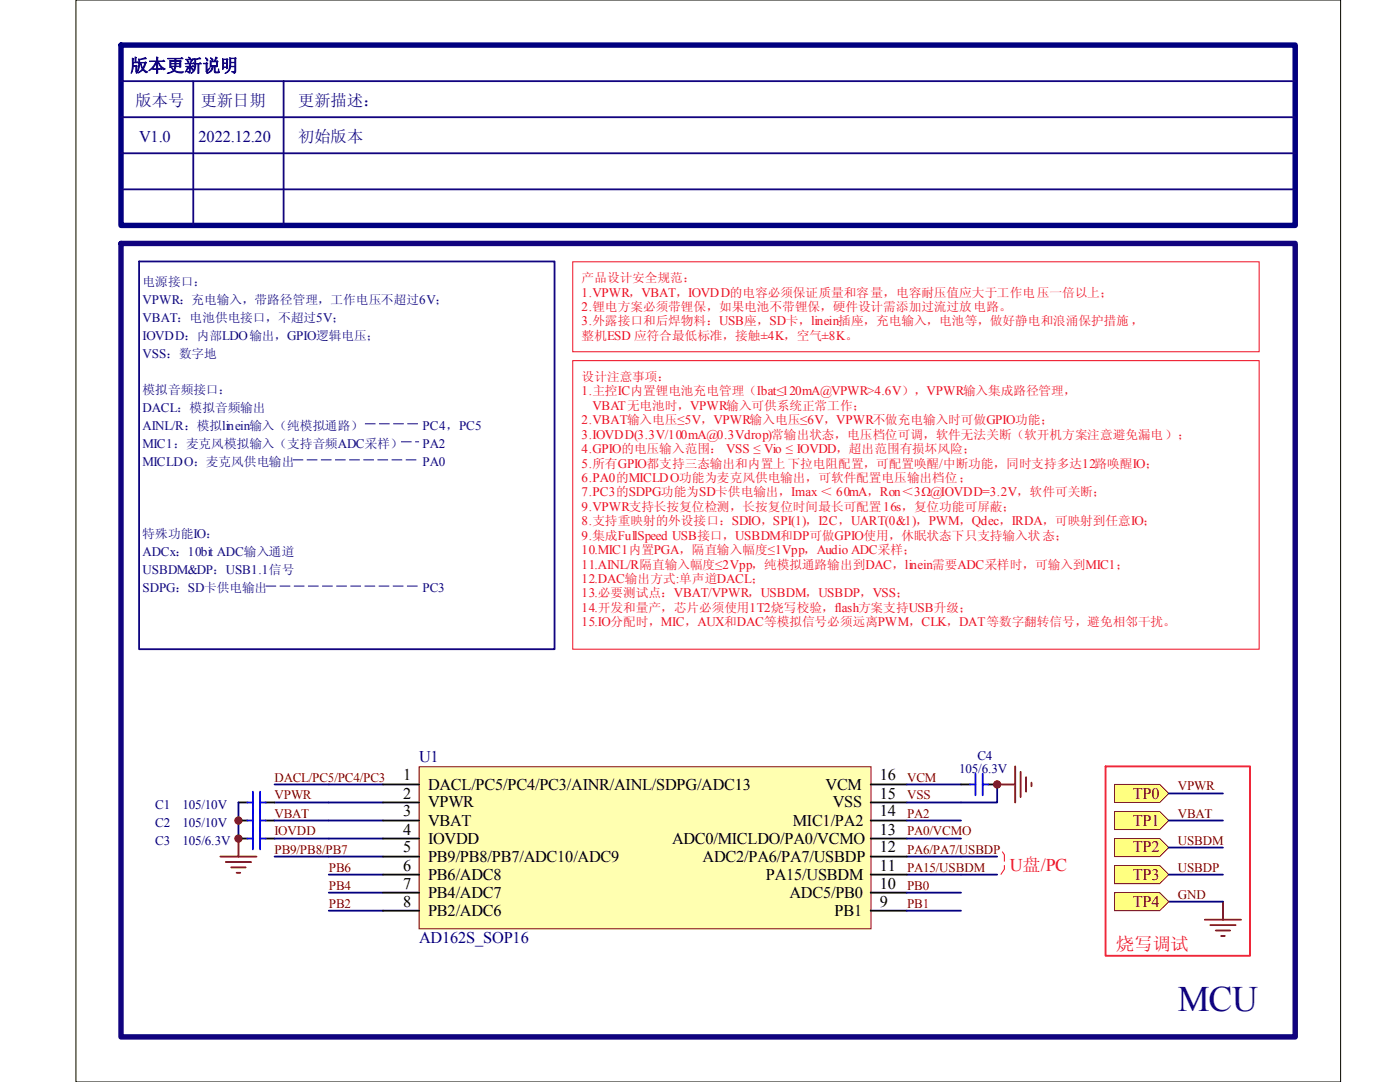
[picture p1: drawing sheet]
<svg xmlns="http://www.w3.org/2000/svg" width="279mm" height="216mm" viewBox="0 0 279 216" stroke-linecap="round" stroke-linejoin="round" font-family="sans-serif">
<defs><g id="words">
<text font-size="7.1" fill="#11037f" x="235" y="201.7">MCU</text>
<text font-size="3.6" fill="#11037f" x="26" y="14.3">版本更新说明</text>
<g font-size="3.6" fill="#ee0e22">
<text x="201.5" y="173.7">U盘/PC</text>
<text x="222.8" y="189.6">烧写调试</text>
</g>
<g font-size="3.2" fill="#11037f">
<text x="27" y="21.2">版本号</text>
<text x="40" y="21.2">更新日期</text>
<text x="59.5" y="21.2">更新描述：</text>
<text x="27.8" y="28.4">V1.0</text>
<text x="39.6" y="28.4">2022.12.20</text>
<text x="59.5" y="28.4">初始版本</text>
</g>
<g font-size="3.2">
<text x="80.4" y="155.7">1</text>
<text x="175.6" y="155.7">16</text>
<text x="80.4" y="159.3">2</text>
<text x="85.4" y="161.1">VPWR</text>
<text x="85.4" y="157.6">DACL/PC5/PC4/PC3/AINR/AINL/SDPG/ADC13</text>
<text x="164.8" y="157.6">VCM</text>
<text x="166.2" y="161.1">VSS</text>
<text x="175.6" y="159.3">15</text>
<text x="80.4" y="166.5">4</text>
<text x="80.4" y="162.9">3</text>
<text x="85.4" y="164.8">VBAT</text>
<text x="158.2" y="164.8">MIC1/PA2</text>
<text x="175.6" y="166.5">13</text>
<text x="175.6" y="162.9">14</text>
<text x="80.4" y="170.1">5</text>
<text x="80.4" y="173.7">6</text>
<text x="85.4" y="168.3">IOVDD</text>
<text x="85.4" y="172">PB9/PB8/PB7/ADC10/ADC9</text>
<text x="134.1" y="168.3">ADC0/MICLDO/PA0/VCMO</text>
<text x="140.2" y="172">ADC2/PA6/PA7/USBDP</text>
<text x="175.6" y="173.7">11</text>
<text x="175.6" y="170.1">12</text>
<text x="80.4" y="177.3">7</text>
<text x="85.4" y="179.2">PB4/ADC7</text>
<text x="85.4" y="175.5">PB6/ADC8</text>
<text x="152.8" y="175.5">PA15/USBDM</text>
<text x="157.6" y="179.2">ADC5/PB0</text>
<text x="175.6" y="177.3">10</text>
<text x="80.4" y="180.9">8</text>
<text x="85.4" y="182.7">PB2/ADC6</text>
<text x="166.5" y="182.7">PB1</text>
<text x="175.6" y="180.9">9</text>
</g>
<g font-size="3.2" fill="#000080">
<text x="83.7" y="152.1">U1</text>
<text x="83.7" y="188.1">AD162S_SOP16</text>
</g>
<g font-size="3.2" fill="#800000">
<text x="226.1" y="159.3">TP0</text>
<text x="226.1" y="164.8">TP1</text>
<text x="226.1" y="170.1">TP2</text>
<text x="226.1" y="175.5">TP3</text>
<text x="226.1" y="180.9">TP4</text>
</g>
<g font-size="2.6" fill="#ee0e22">
<text x="116.1" y="59.2">1.VPWR，VBAT，IOVDD的电容必须保证质量和容量，电容耐压值应大于工作电压一倍以上；</text>
<text x="116.1" y="62.1">2.锂电方案必须带锂保，如果电池不带锂保，硬件设计需添加过流过放电路。</text>
<text x="116.1" y="64.9">3.外露接口和后焊物料：USB座，SD卡，linein插座，充电输入，电池等，做好静电和浪涌保护措施 ，</text>
<text x="116.1" y="78.9">1.主控IC内置锂电池充电管理（Ibat≤120mA@VPWR&gt;4.6V），VPWR输入集成路径管理，</text>
<text x="118.3" y="81.8">VBAT无电池时，VPWR输入可供系统正常工作；</text>
<text x="116.1" y="84.7">2.VBAT输入电压≤5V，VPWR输入电压≤6V，VPWR不做充电输入时可做GPIO功能；</text>
<text x="116.1" y="87.5">3.IOVDD(3.3V/100mA@0.3Vdrop)常输出状态，电压档位可调，软件无法关断（软开机方案注意避免漏电）；</text>
<text x="116.1" y="90.4">4.GPIO的电压输入范围： VSS ≤ Vio ≤ IOVDD，超出范围有损坏风险；</text>
<text x="116.1" y="93.3">5.所有GPIO都支持三态输出和内置上 下拉电阻配置，可配置唤醒/中断功能，同时支持多达12路唤醒IO；</text>
<text x="116.1" y="96.2">6.PA0的MICLDO功能为麦克风供电输出，可软件配置电压输出档位；</text>
<text x="116.1" y="99.1">7.PC3的SDPG功能为SD卡供电输出，Imax ＜ 60mA，Ron＜3Ω@IOVDD=3.2V，软件可关断；</text>
<text x="116.1" y="101.9">9.VPWR支持长按复位检测，长按复位时间最长可配置16s，复位功能可屏蔽；</text>
<text x="116.1" y="104.8">8.支持重映射的外设接口：SDIO，SPI(1)，I2C，UART(0&amp;1)，PWM，Qdec，IRDA，可映射到任意IO；</text>
<text x="116.1" y="107.7">9.集成FullSpeed USB接口，USBDM和DP可做GPIO使用，休眠状态下只支持输入状态；</text>
<text x="116.1" y="110.6">10.MIC1内置PGA，隔直输入幅度≤1Vpp，Audio ADC采样；</text>
<text x="116.1" y="113.5">11.AINL/R隔直输入幅度≤2Vpp，纯模拟通路输出到DAC，linein需要ADC采样时，可输入到MIC1；</text>
<text x="116.1" y="116.3">12.DAC输出方式:单声道DACL；</text>
<text x="116.1" y="119.2">13.必要测试点：VBAT/VPWR，USBDM，USBDP，VSS；</text>
<text x="116.1" y="122.1">14.开发和量产，芯片必须使用1T2烧写校验，flash方案支持USB升级；</text>
<text x="116.1" y="125">15.IO分配时，MIC，AUX和DAC等模拟信号必须远离PWM，CLK，DAT等数字翻转信号，避免相邻干扰。</text>
</g>
<g font-size="2.6" fill="#11037f">
<text x="28.4" y="60.6">VPWR：充电输入，带路径管理，工作电压不超过6V；</text>
<text x="28.4" y="64.2">VBAT：电池供电接口，不超过5V；</text>
<text x="28.4" y="67.8">IOVDD：内部LDO输出，GPIO逻辑电压；</text>
<text x="28.4" y="71.4">VSS：数字地</text>
<text x="28.4" y="82.2">DACL：模拟音频输出</text>
<text x="28.4" y="85.8">AINL/R：模拟linein输入（纯模拟通路）</text>
<text x="28.4" y="89.4">MIC1：麦克风模拟输入（支持音频ADC采样）</text>
<text x="84.3" y="85.8">PC4，PC5</text>
<text x="84.3" y="89.4">PA2</text>
<text x="28.4" y="93">MICLDO：麦克风供电输出</text>
<text x="84.3" y="93">PA0</text>
<text x="28.4" y="111">ADCx：10bit ADC输入通道</text>
<text x="28.4" y="114.6">USBDM&amp;DP：USB1.1信号</text>
<text x="28.4" y="118.2">SDPG：SD卡供电输出</text>
<text x="84.3" y="118.2">PC3</text>
</g>
<g font-size="2.6" fill="#800000">
<text x="54.8" y="156">DACL/PC5/PC4/PC3</text>
<text x="181" y="156">VCM</text>
<text x="54.8" y="159.5">VPWR</text>
<text x="181" y="159.5">VSS</text>
<text x="235" y="157.7">VPWR</text>
<text x="54.8" y="166.7">IOVDD</text>
<text x="54.8" y="163.2">VBAT</text>
<text x="181" y="166.7">PA0/VCMO</text>
<text x="181" y="163.2">PA2</text>
<text x="235" y="163.2">VBAT</text>
<text x="54.8" y="170.3">PB9/PB8/PB7</text>
<text x="65.6" y="173.9">PB6</text>
<text x="181" y="170.3">PA6/PA7/USBDP</text>
<text x="181" y="173.9">PA15/USBDM</text>
<text x="235" y="173.9">USBDP</text>
<text x="235" y="168.6">USBDM</text>
<text x="65.6" y="177.5">PB4</text>
<text x="181" y="177.5">PB0</text>
<text x="235" y="179.3">GND</text>
<text x="65.6" y="181.1">PB2</text>
<text x="181" y="181.1">PB1</text>
</g>
<g font-size="2.6" fill="#000080">
<text x="191.4" y="154.2">105/6.3V</text>
<text x="195.1" y="151.6">C4</text>
<text x="31" y="161.4">C1</text>
<text x="36.4" y="161.4">105/10V</text>
<text x="31" y="164.9">C2</text>
<text x="36.4" y="164.9">105/10V</text>
<text x="31" y="168.6">C3</text>
<text x="36.4" y="168.6">105/6.3V</text>
</g>
<g font-size="2.5" fill="#11037f">
<text x="28.4" y="57">电源接口：</text>
<text x="28.4" y="78.6">模拟音频接口：</text>
<text x="28.4" y="107.4">特殊功能IO：</text>
</g>
<g font-size="2.5" fill="#ee0e22">
<text x="116.1" y="56.3">产品设计安全规范：</text>
<text x="116.1" y="67.8">整机ESD 应符合最低标准，接触±4K，空气±8K。</text>
<text x="116.1" y="76">设计注意事项：</text>
</g>
</g></defs>
<path d="M15.2 0h252.3v215.9h-252.3z" fill="none" stroke="#000" stroke-width=".2"/>
<path d="M24.2 48.6h234.3v158.3h-234.3z" fill="none" stroke="#11037f" stroke-width="1.1"/>
<path d="M65.6 156.5h10.8M65.6 174.5h10.8M65.6 170.9h10.8M65.6 167.3h10.8M65.6 160.1h10.8M65.6 163.7h10.8M181 174.5h10.8M181 170.9h10.8M65.6 181.7h10.8" fill="none" stroke="#000080" stroke-width=".36"/>
<path d="M47.6 163.7h1.8M47.6 167.3h1.8M53 163.7h1.8M53 167.3h1.8" fill="none" stroke="#000" stroke-width=".36"/>
<path d="M49.4 163.7h1.1M49.4 167.3h1.1M50.5 161.6v7.9M51.9 163.7h1.1M51.9 161.6v7.9M51.9 167.3h1.1" fill="none" stroke="#00f" stroke-width=".36"/>
<path d="M114.3 52.2h137v18h-137zM114.3 72h137v57.5h-137z" fill="none" stroke="#ee0e22" stroke-width=".2"/>
<path d="M24.2 9h234.3v36h-234.3z" fill="none" stroke="#000080" stroke-width="1.1"/>
<path d="M24.2 16.2h234.3M38.6 16.2v28.8M56.6 16.2v28.8M24.2 23.4h234.3M24.2 30.6h234.3M24.2 37.8h234.3M27.8 52.2h82.9v77.3h-82.9z" fill="none" stroke="#11037f" stroke-width=".36"/>
<g fill="#ffff80" stroke="#800000" stroke-width=".2">
<path d="M222.4 167.3h9l1.9 1.8-1.9 1.8h-9z" fill-rule="evenodd"/>
<path d="M222.4 172.7h9l1.9 1.8-1.9 1.8h-9z" fill-rule="evenodd"/>
</g>
<path d="M233.3 169.1h10.8M233.3 174.5h10.8" fill="none" stroke="#000080" stroke-width=".36"/>
<path d="M222.4 161.9h9l1.9 1.8-1.9 1.8h-9z" fill-rule="evenodd" fill="#ffff80" stroke="#800000" stroke-width=".2"/>
<path d="M233.3 163.7h10.8M233.3 179.9h10.8" fill="none" stroke="#000080" stroke-width=".36"/>
<path d="M244.1 179.9v3.6M240.5 183.5h7.2M241.5 184.6h5.1M242.6 185.7h2.9M243.7 186.8h.7" fill="none" stroke="#800000" stroke-width=".36"/>
<path d="M222.4 178.1h9l1.9 1.8-1.9 1.8h-9z" fill-rule="evenodd" fill="#ffff80" stroke="#800000" stroke-width=".2"/>
<path d="M220.6 152.9h28.9v37.8h-28.9z" fill="none" stroke="#ee0e22" stroke-width=".36"/>
<path d="M44 170.9h7.2M45.1 172h5M46.1 173.1h2.9M47.2 174.2h.7M47.6 167.3v3.6" fill="none" stroke="#800000" stroke-width=".36"/>
<path d="M199.7 174.5l.7-1.1v-2.8l-.7-1.1" fill="none" stroke="#ee0e22" stroke-width=".2" stroke-dasharray="2.1 .7" stroke-linecap="butt"/>
<path d="M54.8 156.5h10.8M54.8 160.1h10.8M54.8 163.7h10.8M65.6 178.1h10.8" fill="none" stroke="#000080" stroke-width=".36"/>
<path d="M58.4 91.8h25.2M72.8 84.6h10.8M80 88.2h3.6M53 116.9h30.6" fill="none" stroke="#11037f" stroke-width=".2" stroke-dasharray="2.1 .7" stroke-linecap="butt"/>
<path d="M47.6 160.1h1.8M53 160.1h1.8" fill="none" stroke="#000" stroke-width=".36"/>
<path d="M50.5 158v4.3M51.9 158v4.3M49.4 160.1h1.1M51.9 160.1h1.1" fill="none" stroke="#00f" stroke-width=".36"/>
<path d="M222.4 156.5h9l1.9 1.8-1.9 1.8h-9z" fill-rule="evenodd" fill="#ffff80" stroke="#800000" stroke-width=".2"/>
<path d="M233.3 158.3h10.8" fill="none" stroke="#000080" stroke-width=".36"/>
<path d="M83.7 153.1h90.1v32.2h-90.1z" fill="#ffffb0"/>
<path d="M83.7 153h90.1v32.3h-90.1z" fill="none" stroke="#800000" stroke-width=".2"/>
<g fill="none" stroke="#000" stroke-width=".36">
<path d="M76.4 156.5h7.2M173.8 156.5h7.2M191.8 156.5h1.8M197.2 156.5h1.8M76.4 174.5h7.2M76.4 170.9h7.2M76.4 160.1h7.2M76.4 167.3h7.2M76.4 163.7h7.2M76.4 178.1h7.2M173.8 174.5h7.2M173.8 170.9h7.2"/>
<path d="M173.8 160.1h7.2M173.8 167.3h7.2M173.8 163.7h7.2M173.8 178.1h7.2M76.4 181.7h7.2M173.8 181.7h7.2"/>
</g>
<path d="M181 156.5h10.8M199 156.5v3.6h-18M47.6 160.1v7.2M54.8 167.3h10.8M54.8 170.9h10.8M181 167.3h10.8M181 163.7h10.8M181 178.1h10.8M191.8 170.9h7.2M191.8 174.5h7.2M181 181.7h10.8" fill="none" stroke="#000080" stroke-width=".36"/>
<path d="M199 156.5h3.6M202.6 152.9v7.2M203.7 154v5M204.8 155.1v2.9M205.9 156.2v.7" fill="none" stroke="#800000" stroke-width=".36"/>
<path d="M193.6 156.5h1.1M194.7 154.4v4.3M196.1 156.5h1.1M196.1 154.4v4.3" fill="none" stroke="#00f" stroke-width=".36"/>
<g fill="#800000" stroke="#800000" stroke-width=".2">
<circle cx="47.6" cy="163.7" r=".72"/>
<circle cx="47.6" cy="167.3" r=".72"/>
<circle cx="199" cy="156.5" r=".72"/>
</g>
<use href="#words"/>
</svg>
